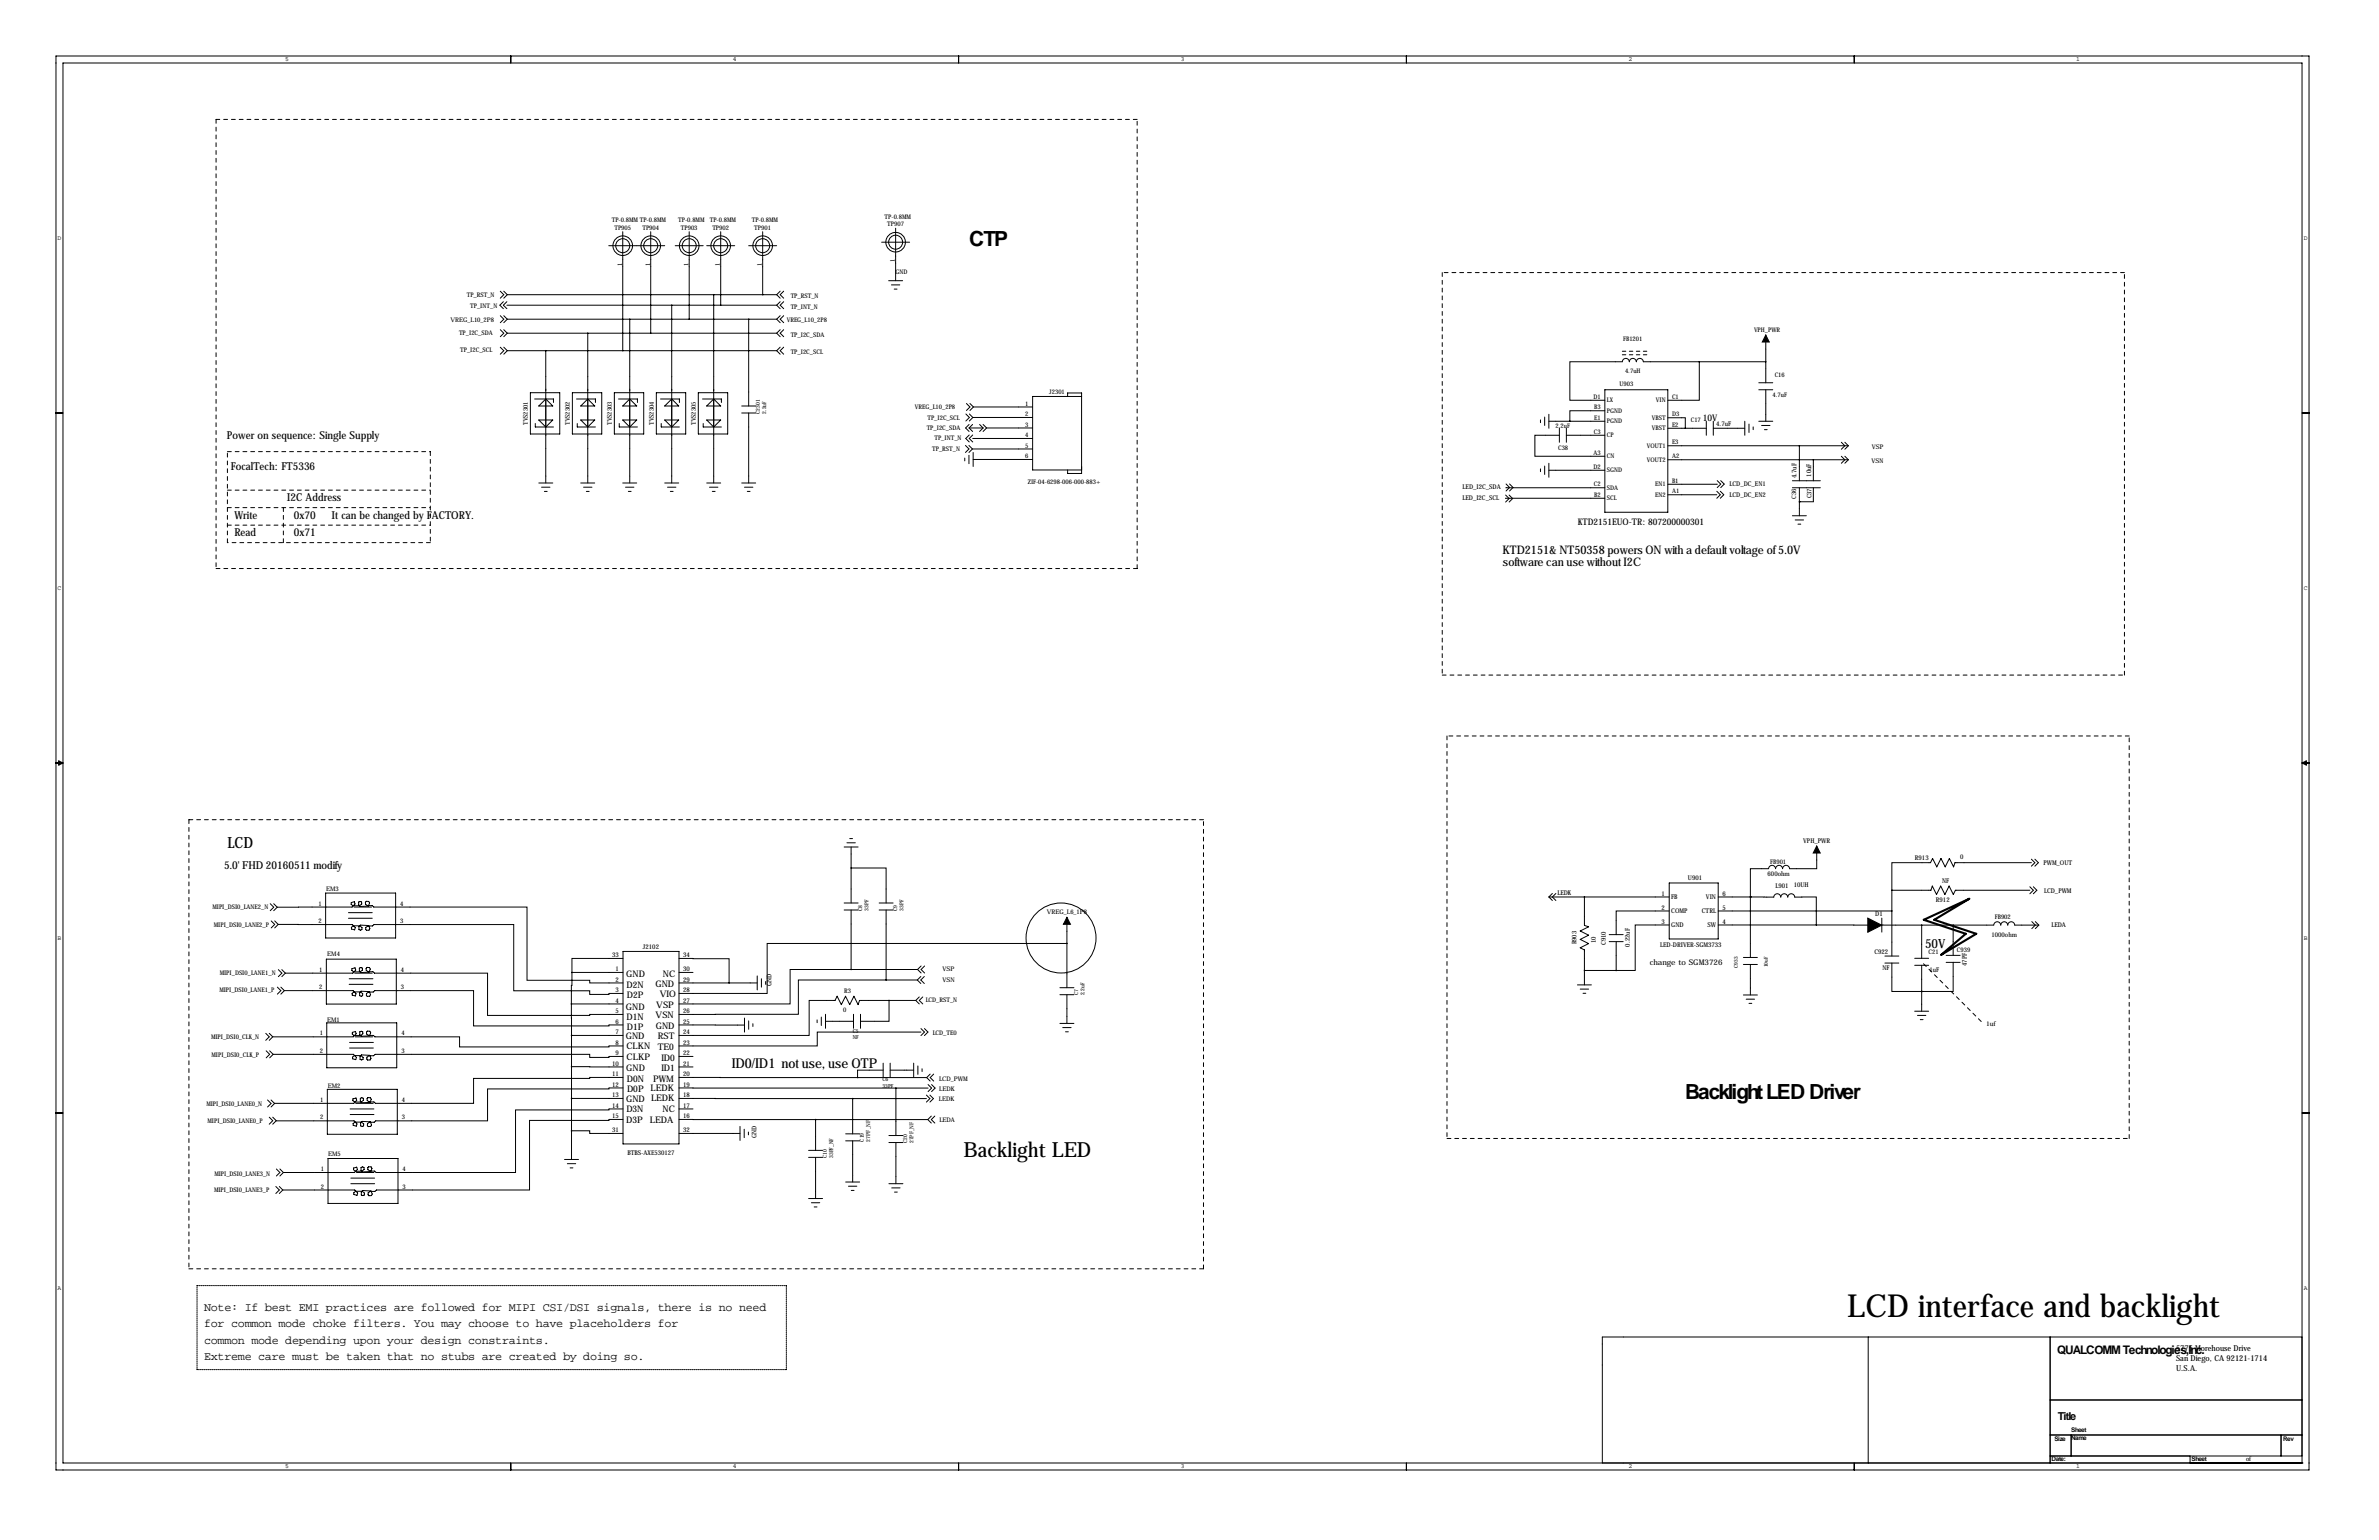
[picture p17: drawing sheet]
<svg xmlns="http://www.w3.org/2000/svg" width="864mm" height="559mm" viewBox="0 0 864 559" stroke-linecap="round" stroke-linejoin="round" font-family="sans-serif">
<defs><g id="words">
<text font-size="11.5" x="670.6" y="478">LCD interface and backlight</text>
<g font-size="7.6">
<text x="351.8" y="89.2">CTP</text>
<text x="611.7" y="398.9">Backlight LED Driver</text>
<text x="349.8" y="419.8">Backlight LED</text>
</g>
<text font-size="5.6" x="82.6" y="307.6">LCD</text>
<text font-size="4.9" x="265.6" y="387.5">ID0/ID1 not use, use OTP</text>
<text font-size="4.6" x="698.8" y="343.8">50V</text>
<g font-size="4.3">
<text x="545.4" y="201.2">KTD2151&amp; NT50358 powers ON with a default voltage of 5.0V</text>
<text x="545.6" y="205.4">software can use without I2C</text>
<text x="74.1" y="475.8">Note: If best EMI practices are followed for MIPI CSI/DSI signals, there is no need</text>
<text x="74.1" y="481.7">for common mode choke filters. You may choose to have placeholders for</text>
<text x="74.1" y="487.5">common mode depending upon your design constraints.</text>
<text x="746.8" y="491.2">QUALCOMM Technologies,Inc.</text>
<text x="74.1" y="493.4">Extreme care must be taken that no stubs are created by doing so.</text>
</g>
<g font-size="4">
<text x="82.4" y="159.3">Power on sequence: Single Supply</text>
<text x="83.8" y="170.5">FocalTech: FT5336</text>
<text x="104.1" y="181.9">I2C Address</text>
<text x="85.1" y="188.2">W</text>
<text x="88.3" y="188.2">rite</text>
<text x="106.7" y="188.2">0x70</text>
<text x="120.3" y="188.3">It can be changed by FACTORY.</text>
<text x="85.1" y="194.6">Read</text>
<text x="106.7" y="194.6">0x71</text>
<text x="81.3" y="315.2">5.0' FHD 20160511 modify</text>
<text x="747" y="515.1">Title</text>
</g>
<g font-size="3.3">
<text x="618.1" y="152.9">10V</text>
<text x="572.8" y="190.6">KTD2151EUO-TR: 807200000301</text>
<text x="227.3" y="354.5">GND</text>
<text x="227.5" y="358.5">D2N</text>
<text x="237.9" y="358.1">GND</text>
<text x="240.6" y="354.4">NC</text>
<text x="227.6" y="362.2">D2P</text>
<text x="238.3" y="365.6">VSP</text>
<text x="239.5" y="361.9">VIO</text>
<text x="227.2" y="366.3">GND</text>
<text x="227.4" y="370.1">D1N</text>
<text x="238" y="369.5">VSN</text>
<text x="227.2" y="377">GND</text>
<text x="227.5" y="373.7">D1P</text>
<text x="238" y="373.4">GND</text>
<text x="238.8" y="377">RST</text>
<text x="227.4" y="380.8">CLKN TE0</text>
<text x="227.3" y="388.8">GND</text>
<text x="227.5" y="384.5">CLKP</text>
<text x="240.1" y="388.7">ID1</text>
<text x="240.1" y="384.8">ID0</text>
<text x="227.5" y="392.5">D0N</text>
<text x="237.1" y="392.5">PWM</text>
<text x="227.3" y="399.8">GND LEDK</text>
<text x="227.6" y="396.2">D0P LEDK</text>
<text x="227.3" y="407.6">D3P LEDA</text>
<text x="227.4" y="403.7">D3N</text>
<text x="240.5" y="403.6">NC</text>
</g>
<g font-size="3">
<text x="789.9" y="490.1">5775 Morehouse Drive</text>
<text x="789.9" y="497.6">U.S.A.</text>
<text x="789.9" y="493.8">San Diego, CA 92121-1714</text>
</g>
<text font-size="2.8" x="598.9" y="350">change to SGM3726</text>
<g font-size="2.4">
<text x="623" y="154.5">4.7uF</text>
<text x="652.1" y="173.5" transform="rotate(-90 652.1 173.5)">4.7uF</text>
<text x="657.5" y="173" transform="rotate(-90 657.5 173)">10uF</text>
<text x="531" y="177.3">LED_I2C_SDA</text>
<text x="627.8" y="176.4">LCD_DC_EN1</text>
<text x="530.9" y="181.5">LED_I2C_SCL</text>
<text x="627.8" y="180.2">LCD_DC_EN2</text>
<text x="654.6" y="305.7">VPH_PW</text>
<text x="663" y="305.7">R</text>
<text x="711.6" y="311.7">0</text>
<text x="641.7" y="317.7">600ohm</text>
<text x="695.1" y="312">R913</text>
<text x="741.8" y="313.9">PW</text>
<text x="744.9" y="313.9">M_OUT</text>
<text x="612.8" y="319.4">U901</text>
<text x="644.6" y="322.2">L901</text>
<text x="651.1" y="321.9">10UH</text>
<text x="705" y="320.5">NF</text>
<text x="742" y="324">LCD_PW</text>
<text x="750.3" y="324">M</text>
<text x="565.4" y="324.7">LEDK</text>
<text x="603.2" y="325">1</text>
<text x="606.7" y="326.3">FB</text>
<text x="619.3" y="326.3">VIN</text>
<text x="625.2" y="325">6</text>
<text x="702.7" y="327.2">R912</text>
<text x="603.2" y="330">2</text>
<text x="603.2" y="335.1">3</text>
<text x="606.7" y="331.4">COMP</text>
<text x="617.8" y="331.4">CTRL</text>
<text x="625.2" y="330">5</text>
<text x="625.2" y="335.1">4</text>
<text x="680.7" y="332.4">D1</text>
<text x="606.7" y="336.5">GND</text>
<text x="619.8" y="336.5">SW</text>
<text x="722.9" y="339.9">1000ohm</text>
<text x="744.7" y="336.5">LEDA</text>
<text x="222.2" y="347.3">33</text>
<text x="233.4" y="344.2">J2102</text>
<text x="248" y="347.3">34</text>
<text x="579.4" y="342.3" transform="rotate(-90 579.4 342.3)">10</text>
<text x="582.9" y="342.9" transform="rotate(-90 582.9 342.9)">C910</text>
<text x="591.7" y="343.5" transform="rotate(-90 591.7 343.5)">0.22uF</text>
<text x="602.7" y="343.6">LED-DRIVER-SGM3733</text>
<text x="680.4" y="346.3">C922</text>
<text x="223.4" y="352.3">1</text>
<text x="248" y="352.3">30</text>
<text x="683.3" y="352">NF</text>
<text x="700.4" y="352.6">1uF</text>
<text x="714" y="350.6" transform="rotate(-90 714 350.6)">47PF</text>
<text x="223.4" y="356.2">2</text>
<text x="223.4" y="360">3</text>
<text x="248" y="356.2">29</text>
<text x="248" y="360">28</text>
<text x="280.1" y="357.8" transform="rotate(-90 280.1 357.8)">GND</text>
<text x="223.4" y="363.8">4</text>
<text x="248" y="363.8">27</text>
<text x="223.4" y="367.6">5</text>
<text x="223.4" y="371.4">6</text>
<text x="248" y="367.6">26</text>
<text x="248" y="371.4">25</text>
<text x="223.4" y="375.2">7</text>
<text x="248" y="375.2">24</text>
<text x="721" y="372.4">1uf</text>
<text x="223.4" y="379">8</text>
<text x="223.4" y="382.8">9</text>
<text x="248" y="379">23</text>
<text x="248" y="382.8">22</text>
<text x="222.2" y="386.6">10</text>
<text x="248" y="386.6">21</text>
<text x="222.2" y="390.4">11</text>
<text x="222.2" y="394.3">12</text>
<text x="248" y="390.4">20</text>
<text x="248" y="394.3">19</text>
<text x="222.2" y="401.9">14</text>
<text x="222.2" y="398.1">13</text>
<text x="248" y="401.9">17</text>
<text x="248" y="398.1">18</text>
<text x="222.2" y="405.7">15</text>
<text x="248" y="405.7">16</text>
<text x="222.2" y="410.8">31</text>
<text x="248" y="410.8">32</text>
<text x="274.7" y="413" transform="rotate(-90 274.7 413)">GND</text>
<text x="227.8" y="419">BTBS-AXE530127</text>
</g>
<g font-size="2.3">
<text x="103.5" y="22.2">5</text>
<text x="266" y="22.2">4</text>
<text x="428.6" y="22.2">3</text>
<text x="591.2" y="22.2">2</text>
<text x="753.7" y="22.2">1</text>
<text x="222.1" y="80.6">TP-0.8MMTP-0.8MM</text>
<text x="223" y="83.3">TP905</text>
<text x="233.2" y="83.3">TP904</text>
<text x="246.2" y="80.6">TP-0.8MM TP-0.8MM</text>
<text x="247.2" y="83.3">TP903</text>
<text x="258.6" y="83.3">TP902</text>
<text x="272.9" y="80.6">TP-0.8MM</text>
<text x="273.8" y="83.3">TP901</text>
<text x="321.1" y="79.3">TP-0.8MM</text>
<text x="322.1" y="82">TP907</text>
<text x="20.9" y="87">D</text>
<text x="836.3" y="87">D</text>
<text x="324.9" y="95.2" transform="rotate(-90 324.9 95.2)">1</text>
<text x="225.8" y="96.4" transform="rotate(-90 225.8 96.4)">1</text>
<text x="236" y="96.4" transform="rotate(-90 236 96.4)">1</text>
<text x="249.9" y="96.4" transform="rotate(-90 249.9 96.4)">1</text>
<text x="261.4" y="96.4" transform="rotate(-90 261.4 96.4)">1</text>
<text x="276.6" y="96.4" transform="rotate(-90 276.6 96.4)">1</text>
<text x="325.1" y="99.3">GND</text>
<text x="169.4" y="107.8">TP_RST_N</text>
<text x="170.7" y="111.7">TP_INT_N</text>
<text x="287" y="108.2">TP_RST_N</text>
<text x="287" y="112">TP_INT_N</text>
<text x="163.5" y="116.7">VREG_L10_2P8</text>
<text x="285.6" y="116.7">VREG_L10_2P8</text>
<text x="166.6" y="121.6">TP_I2C_SDA</text>
<text x="287" y="122.2">TP_I2C_SDA</text>
<text x="589.2" y="123.6">FB1201</text>
<text x="636.7" y="120.5">VPH_PW</text>
<text x="644.9" y="120.5">R</text>
<text x="167" y="127.7">TP_I2C_SCL</text>
<text x="287" y="128.5">TP_I2C_SCL</text>
<text x="589.9" y="135.4">4.7uH</text>
<text x="644.2" y="136.7">C16</text>
<text x="380.9" y="142.8">J2301</text>
<text x="587.9" y="140.2">U903</text>
<text x="643.4" y="144">4.7uF</text>
<text x="332.1" y="148.5">VREG_L10_2P8</text>
<text x="372.1" y="147.2">1</text>
<text x="578.4" y="144.7">D1</text>
<text x="578.7" y="148.5">B3</text>
<text x="583.3" y="146">LX</text>
<text x="583.3" y="149.9">PGND</text>
<text x="601.1" y="146">VIN</text>
<text x="607" y="144.7">C1</text>
<text x="191.7" y="154.2" transform="rotate(-90 191.7 154.2)">TVS2301</text>
<text x="206.9" y="154.2" transform="rotate(-90 206.9 154.2)">TVS2302</text>
<text x="222.1" y="154.2" transform="rotate(-90 222.1 154.2)">TVS2303</text>
<text x="237.4" y="154.2" transform="rotate(-90 237.4 154.2)">TVS2304</text>
<text x="252.6" y="154.2" transform="rotate(-90 252.6 154.2)">TVS2305</text>
<text x="336.7" y="152.5">TP_I2C_SCL</text>
<text x="372.1" y="151">2</text>
<text x="372.1" y="154.8">3</text>
<text x="564.6" y="155.2">2.2uF</text>
<text x="578.7" y="152.3">E1</text>
<text x="583.3" y="153.7">PGND</text>
<text x="599.7" y="152.4">VBST</text>
<text x="607" y="154.9">E2</text>
<text x="607" y="151.1">D3</text>
<text x="613.7" y="153.2">C17</text>
<text x="336.4" y="156.1">TP_I2C_SDA</text>
<text x="339.2" y="159.7">TP_INT_N</text>
<text x="372.1" y="158.6">4</text>
<text x="578.5" y="157.4">C3</text>
<text x="583.3" y="158.7">CP</text>
<text x="599.7" y="156.2">VBST</text>
<text x="607" y="161.2">E3</text>
<text x="338.4" y="163.8">TP_RST_N</text>
<text x="372.1" y="162.4">5</text>
<text x="372.1" y="166.2">6</text>
<text x="565.6" y="163.2">C38</text>
<text x="578.4" y="165">A3</text>
<text x="583.3" y="166.4">CN</text>
<text x="597.8" y="162.6">VOUT1</text>
<text x="597.8" y="167.6">VOUT2</text>
<text x="607" y="166.3">A2</text>
<text x="679.5" y="163">VSP</text>
<text x="578.4" y="170.1">D2</text>
<text x="583.3" y="171.4">SGND</text>
<text x="679.3" y="168.1">VSN</text>
<text x="373.1" y="175.7">ZIF-04-6298-006-000-883+</text>
<text x="578.5" y="176.5">C2</text>
<text x="583.3" y="177.8">SDA</text>
<text x="600.9" y="176.5">EN1</text>
<text x="607" y="175.2">B1</text>
<text x="607" y="179">A1</text>
<text x="578.7" y="180.3">B2</text>
<text x="583.3" y="181.6">SCL</text>
<text x="600.9" y="180.3">EN2</text>
<text x="652" y="181" transform="rotate(-90 652 181)">C36</text>
<text x="657.6" y="180.9" transform="rotate(-90 657.6 180.9)">C37</text>
<text x="20.9" y="214">C</text>
<text x="836.3" y="214">C</text>
<text x="642.6" y="313.5">FB901</text>
<text x="118.4" y="323.4">EM3</text>
<text x="77.1" y="329.8">MIPI_DSI0_LANE2_N</text>
<text x="115.7" y="328.6">1</text>
<text x="145.3" y="328.6">4</text>
<text x="115.7" y="335">2</text>
<text x="145.3" y="335">3</text>
<text x="380" y="331.6">VREG_L6_1P8</text>
<text x="724.1" y="333.3">FB902</text>
<text x="20.9" y="341">B</text>
<text x="77.7" y="336.3">MIPI_DSI0_LANE2_P</text>
<text x="836.3" y="341">B</text>
<text x="118.8" y="347">EM4</text>
<text x="572.3" y="342.7" transform="rotate(-90 572.3 342.7)">R903</text>
<text x="700.1" y="346.3">C21</text>
<text x="710.4" y="345.4">C939</text>
<text x="79.8" y="353.7">MIPI_DSI0_LANE1_N</text>
<text x="115.9" y="352.6">1</text>
<text x="145.5" y="352.6">4</text>
<text x="342.2" y="352.5">VSP</text>
<text x="115.9" y="359">2</text>
<text x="145.5" y="359">3</text>
<text x="342.2" y="356.5">VSN</text>
<text x="79.6" y="360.1">MIPI_DSI0_LANE1_P</text>
<text x="306.4" y="360.5">R3</text>
<text x="336" y="363.5">LCD_RST_N</text>
<text x="118.8" y="370.8">EM1</text>
<text x="306.1" y="367.2">0</text>
<text x="76.6" y="376.9">MIPI_DSI0_CLK_N</text>
<text x="116.1" y="375.7">1</text>
<text x="145.7" y="375.7">4</text>
<text x="338.6" y="375.5">LCD_TE0</text>
<text x="76.8" y="383.5">MIPI_DSI0_CLK_P</text>
<text x="116.1" y="382.1">2</text>
<text x="145.7" y="382.1">3</text>
<text x="119" y="394.8">EM2</text>
<text x="340.9" y="392.2">LCD_PWM</text>
<text x="340.9" y="395.8">LEDK</text>
<text x="74.9" y="401.3">MIPI_DSI0_LANE0_N</text>
<text x="116.3" y="399.8">1</text>
<text x="145.9" y="399.8">4</text>
<text x="340.8" y="399.5">LEDK</text>
<text x="75.3" y="407.5">MIPI_DSI0_LANE0_P</text>
<text x="116.3" y="406.2">2</text>
<text x="145.9" y="406.2">3</text>
<text x="341" y="407.2">LEDA</text>
<text x="119.1" y="419.5">EM5</text>
<text x="116.5" y="424.9">1</text>
<text x="146.2" y="424.9">4</text>
<text x="77.8" y="426.6">MIPI_DSI0_LANE3_N</text>
<text x="116.5" y="431.3">2</text>
<text x="146.2" y="431.3">3</text>
<text x="77.7" y="432.7">MIPI_DSI0_LANE3_P</text>
<text x="20.9" y="468">A</text>
<text x="836.3" y="468">A</text>
<text x="751.8" y="519.6">Sheet</text>
<text x="745.7" y="522.7">Size</text>
<text x="751.8" y="522.5">Name</text>
<text x="828.8" y="523">Rev</text>
<text x="103.5" y="532.8">5</text>
<text x="266" y="532.8">4</text>
<text x="428.6" y="532.8">3</text>
<text x="591.2" y="532.8">2</text>
<text x="744.7" y="530.1">Date:</text>
<text x="753.7" y="532.8">1</text>
<text x="795.5" y="530.1">Sheet</text>
<text x="815.3" y="530.1">of</text>
</g>
<g font-size="2">
<text x="275.8" y="150.1" transform="rotate(-90 275.8 150.1)">C2301</text>
<text x="278.1" y="150.1" transform="rotate(-90 278.1 150.1)">2.2uF</text>
<text x="313" y="330.5" transform="rotate(-90 313 330.5)">C8</text>
<text x="315.3" y="330.5" transform="rotate(-90 315.3 330.5)">33PF</text>
<text x="325.7" y="330.5" transform="rotate(-90 325.7 330.5)">C9</text>
<text x="328" y="330.5" transform="rotate(-90 328 330.5)">33PF</text>
<text x="391.4" y="361.2" transform="rotate(-90 391.4 361.2)">C7</text>
<text x="393.6" y="361.2" transform="rotate(-90 393.6 361.2)">2.2uF</text>
<text x="309.6" y="374.6">C5</text>
<text x="309.6" y="376.9">NF</text>
<text x="320.3" y="392.4">C6</text>
<text x="320.3" y="394.7">33PF</text>
<text x="313.6" y="414.2" transform="rotate(-90 313.6 414.2)">C19</text>
<text x="315.9" y="414.2" transform="rotate(-90 315.9 414.2)">27PF_NF</text>
<text x="329.3" y="414.8" transform="rotate(-90 329.3 414.8)">C20</text>
<text x="331.6" y="414.8" transform="rotate(-90 331.6 414.8)">27PF_NF</text>
<text x="300.1" y="420.2" transform="rotate(-90 300.1 420.2)">C10</text>
<text x="302.4" y="420.2" transform="rotate(-90 302.4 420.2)">33PF_NF</text>
</g>
<g font-size="1.9">
<text x="630.8" y="351.2" transform="rotate(-90 630.8 351.2)">C933</text>
<text x="641.8" y="351" transform="rotate(-90 641.8 351)">10uF</text>
</g>
</g></defs>
<path d="M71.5 466.5h213.9M285.4 466.5v30.5M71.5 497v-30.5M285.4 497h-213.9" fill="none" stroke="#000" stroke-width=".36" stroke-dasharray=".4 .4"/>
<g fill="none" stroke="#000" stroke-width=".36">
<path d="M20.3 20.3h817.9v513.1h-817.9zM22.9 22.9h812.8v508h-812.8zM185.4 20.3v2.6M348 20.3v2.6M510.5 20.3v2.6M673.1 20.3v2.6M221 89.2h20.3M226.1 84.1v43.2M236.2 84.1v36.8M245.1 89.2h10.2M250.2 84.1v31.7M256.5 89.2h10.2"/>
<path d="M261.6 84.1v26.6M271.8 89.2h10.1M276.9 84.1v22.8M320 87.9h10.2M325.1 82.8v19.1M181.6 105.7l1.3 1.2-1.3 1.3M181.6 114.6l1.3 1.2-1.3 1.3M181.6 119.6l1.3 1.3-1.3 1.3M182.7 109.5l-1.2 1.2 1.2 1.3M182.9 105.7l1.2 1.2M182.9 114.6l1.2 1.2M182.9 119.6l1.2 1.3"/>
<path d="M184 109.5l-1.3 1.2 1.3 1.3M184 110.7h97.9M184.1 106.9l-1.2 1.3M184.1 115.8l-1.2 1.3M184.1 106.9h97.8M184.1 115.8h97.8M228.6 115.8v59.5M243.8 110.7v64.6M259.1 106.9v68.4M271.8 115.8v31.5M281.9 106.9l1.3 1.3M281.9 110.7l1.3 1.3"/>
<path d="M281.9 115.8l1.3 1.3M283.2 105.7l-1.3 1.2M283.2 109.5l-1.3 1.2M283.2 114.6l-1.3 1.2M283.2 119.6l-1.3 1.3M284.5 105.7l-1.3 1.2 1.3 1.3M284.5 109.5l-1.3 1.2 1.3 1.3M284.5 114.6l-1.3 1.2 1.3 1.3M284.5 119.6l-1.3 1.3 1.3 1.3M322.6 101.9h5.1M323.6 103.4h3M324.6 104.9h1"/>
<path d="M181.6 126l1.3 1.3-1.3 1.2M182.9 126l1.2 1.3M184.1 120.9l-1.2 1.3M184.1 127.3l-1.2 1.2M184.1 120.9h97.8M184.1 127.3h97.8M198.1 127.3v48M213.4 120.9v54.4M281.9 120.9l1.3 1.3M281.9 127.3l1.3 1.2M283.2 126l-1.3 1.3M284.5 126l-1.3 1.3 1.3 1.2"/>
<path d="M588.9 128.7h1.3M588.9 127.5h1.3M591.5 128.7h1.2M591.5 127.5h1.2M594 128.7h1.3M594 127.5h1.3M596.5 128.7h1.3M596.5 127.5h1.3M616.9 131.3v13.9h-11.5M638.5 138.9h5M641 131.3h-44.5a1.27 1.27 0 0 0-1.2-1.3 1.27 1.27 0 0 0-1.3 1.3 1.27 1.27 0 0 0-1.3-1.3 1.27 1.27 0 0 0-1.2 1.3 1.27 1.27 0 0 0-1.3-1.3 1.27 1.27 0 0 0-1.3 1.3h-19v13.9h12.7M641 121.6v17.3"/>
<path d="M20.3 149.9h2.6M192.5 142.5h10.7v15h-10.7zM194.1 144.8h6.8v1.3M194.3 153.7v1.2h6.6M195.6 152.4h5.1l-2.6 2.5zM198.1 144.8l2.6 2.5h-5.1zM207.8 142.5h10.6v15h-10.6zM209.3 144.8h6.9v1.3M209.5 153.7v1.2h6.7M210.8 152.4h5.1l-2.5 2.5zM210.8 147.3l2.6-2.5 2.5 2.5zM223 142.5h10.7v15h-10.7z"/>
<path d="M224.5 144.8h6.9v1.3M224.8 153.7v1.2h6.6M226.1 152.4h5l-2.5 2.5zM226.1 147.3l2.5-2.5 2.5 2.5zM238.3 142.5h10.6v15h-10.6zM239.8 144.8h6.8v1.3M240 153.7v1.2h6.6M241.3 152.4h5.1l-2.6 2.5zM241.3 147.3l2.5-2.5 2.6 2.5zM253.5 142.5h10.7v15h-10.7zM255 144.8h6.9v1.3M255.3 153.7v1.2h6.6"/>
<path d="M256.5 152.4h5.1l-2.5 2.5zM256.5 147.3l2.6-2.5 2.5 2.5zM269.2 149.9h5.1M269.2 147.3h5.1M271.8 149.9v25.4M350.6 150.2l1.3 1.3-1.3 1.3M350.8 146.4l1.3 1.3-1.3 1.2M351.8 155.3h5.1M351.8 154l-1.3 1.3 1.3 1.3M351.8 155.3l1.3 1.3M351.8 157.8l-1.2 1.3 1.2 1.3M351.9 150.2l1.3 1.3"/>
<path d="M352.1 146.4l1.3 1.3M353.1 154l-1.3 1.3M353.1 159.1h21.8M353.1 157.8l-1.3 1.3 1.3 1.3M353.2 151.5h21.7M353.2 151.5l-1.3 1.3M353.4 147.7h21.5M353.4 147.7l-1.3 1.2M355.6 154l1.3 1.3M356.9 154l1.2 1.3M356.9 155.3l-1.3 1.3M358.1 155.3h16.8"/>
<path d="M358.1 155.3l-1.2 1.3M387.6 143.9v-1.3h5v29.2h-5v-1.3M392.6 143.9h-17.7v26.6h17.7M559.2 152.3v1.1M560.7 151.3v3.1M562.3 152.9h20.3M562.3 150.3v5.1M566.1 157.9h-8.9v7.7h25.4M566.1 155.4v5.1M568.6 157.9h14M568.6 155.4v5.1M582.6 149h-12.7v3.9"/>
<path d="M582.6 141.4h22.8v44.5h-22.8zM605.4 151.6h6.4v3.8M605.4 155.4h14M619.4 152.9v5M621.9 155.4h11.5M621.9 152.9v5M633.4 152.9v5M634.9 153.9v3M636.4 154.9v1M638.5 141.4h5M638.5 152.9h5M639.5 154.4h3"/>
<path d="M640.5 155.9h1M641 141.4v11.5M835.7 149.9h2.5M195.6 175.3h5.1M196.6 176.8h3M197.6 178.3h1M210.8 175.3h5.1M211.8 176.8h3.1M212.9 178.3h1M226.1 175.3h5M227.1 176.8h3M228.1 178.3h1"/>
<path d="M241.3 175.3h5.1M242.3 176.8h3.1M243.3 178.3h1M256.5 175.3h5.1M257.6 176.8h3M258.6 178.3h1M269.2 175.3h5.1M270.3 176.8h3M271.3 178.3h1M350.2 166.2v1M350.5 161.6l1.2 1.3-1.2 1.3M351.7 165.2v3"/>
<path d="M351.7 161.6l1.3 1.3M353 162.9h21.9M353 162.9l-1.3 1.3M353.3 166.7h21.6M353.3 164.2v5.1M546.6 179.6l1.2 1.3-1.2 1.3M546.7 176.9l35.9 .1M546.7 175.6l1.3 1.3-1.3 1.3M547.8 179.6l1.3 1.3-1.3 1.3M548 175.6l1.2 1.3-1.2 1.3M559.2 170.1v1M560.7 169.1v3.1"/>
<path d="M562.3 170.6h20.3M562.3 168.1v5.1M605.4 161.7h65.6M605.4 166.8h65.6M605.4 179.5h17.8M623.2 178.3l1.3 1.2-1.3 1.3M623.4 175.7h-18M623.4 174.4l1.2 1.3-1.2 1.2M624.5 178.3l1.3 1.2-1.3 1.3M624.6 174.4l1.3 1.3-1.3 1.2M650.6 177h10.2M650.6 174.4h10.2"/>
<path d="M653.2 161.7v12.7M653.2 177v10.1M658.3 166.8v7.6M658.3 177v5.1h-5.1M668.4 160.5l1.3 1.2-1.3 1.3M668.4 165.6l1.3 1.2-1.3 1.3M669.7 160.5l1.3 1.2M669.7 165.6l1.3 1.2M671 161.7l-1.3 1.3M671 166.8l-1.3 1.3M582.6 180.8l-36 .1M650.6 187.1h5.1"/>
<path d="M651.7 188.7h3M652.7 190.2h1M653.2 182.1h.1M20.3 276.9h2.6M21.3 276.1l1.6 .8-1.6 .7zM835.7 276.9h2.5M835.7 276.9l1.5-.8v1.5zM306.4 307.3h5.1M307.4 305.8h3.1M308.5 304.3h1M309 315h12.7v12.7M309 307.3v20.4"/>
<path d="M659.5 307v8.2h-9.9a1.27 1.27 0 0 0-1.2-1.2 1.27 1.27 0 0 0-1.3 1.2 1.27 1.27 0 0 0-1.3-1.2 1.27 1.27 0 0 0-1.3 1.2 1.27 1.27 0 0 0-1.2-1.2 1.27 1.27 0 0 0-1.3 1.2h-6.6v10.3M737.4 313h-27.7l-.5 1.6-1.6-3.1-1.5 3.1-1.5-3.1-1.5 3.1-1.6-3.1-.7 1.5h-14v10M737.4 311.8l1.3 1.2-1.3 1.3M738.7 311.8l1.3 1.2-1.3 1.3M98.1 327.9l1.3 1.3-1.3 1.3M98.5 334.2l1.2 1.2-1.2 1.3M99.4 327.9l1.2 1.3M99.7 334.2l1.3 1.2M100.6 329.2l27.2-.1 1.1-1.1-.3-.8-1.1 .3v.6l.6 .6h2.4l.8-.7v-.7l-.5-.2-.6 .2v1.1l.5 .5 3-.1 .5-1.1-.3-.6h-1l-.3 .3 .1 .7 .8 .5h1.6l.6 .5h55.6v26.6h22.8v1h12.1M100.6 329.2l-1.2 1.3M101 335.4l26.9 .1 1.1 1.1-.3 .8-1.1-.3v-.6l.6-.6h2.4l.8 .7v.7l-.5 .2-.6-.2v-1.1l.5-.5 3 .1 .5 1.2-.3 .5-1 .1-.3-.4 .1-.7 .8-.5h1.6l.6-.5h50.7v24h27.6v1.3h7v-.3h5.1M101 335.4l-1.3 1.3"/>
<path d="M118.2 324.1h25.4v16.3h-25.4zM126.5 331.2h8.6M126.5 333.2h8.6M128.5 329.1h6.4M306.4 330.2h5.1M306.4 327.7h5.1M309 330.2v21.6M319.1 330.2h5.1M319.1 327.7h5.1M321.7 330.2v25.4M387.3 332.8v25.6M562.3 325.5h43.6"/>
<path d="M562.3 325.5l1.2 1.2M563.5 324.2l-1.2 1.3M564.8 324.2l-1.3 1.3 1.3 1.2M575.2 325.5v10.3l1.5 .5-3.1 1.5 3.1 1.5-3.1 1.6 3.1 1.5-3.1 1.5 1.6 .8v12.7M584.1 339.1h5.1M605.9 330.6h-19.2v8.5M605.9 335.6h-12.3v16.5h-6.9M605.9 320.4h17.8v20.3h-17.8zM623.7 325.5h11.7M623.7 330.6h63.1M623.7 335.6h35.6M635.4 325.5h8.5a1.27 1.27 0 0 1 1.3-1.2 1.27 1.27 0 0 1 1.2 1.2 1.27 1.27 0 0 1 1.3-1.2 1.27 1.27 0 0 1 1.3 1.2 1.27 1.27 0 0 1 1.2-1.2 1.27 1.27 0 0 1 1.3 1.2h7.8v10.1"/>
<path d="M635.4 325.5h.1M635.4 325.5v21.9M659.3 335.6l18.7 .1M683.1 335.7h40.6a1.27 1.27 0 0 1 1.3-1.2 1.27 1.27 0 0 1 1.3 1.2 1.27 1.27 0 0 1 1.3-1.2 1.27 1.27 0 0 1 1.2 1.2 1.27 1.27 0 0 1 1.3-1.2 1.27 1.27 0 0 1 1.3 1.2h8.7M683.1 333.1v5.1M686.8 323v23.9M686.8 323h14.1l.5-1.5 1.6 3.1 1.5-3.1 1.5 3.1 1.5-3.1 1.6 3.1 .7-1.6h27.1M697.6 335.7v12M709 335.7v11M736.9 321.8l1.2 1.2-1.2 1.3M737.6 334.4l1.2 1.3-1.2 1.3M738.1 321.8l1.3 1.2-1.3 1.3"/>
<path d="M738.8 334.4l1.3 1.3M740.1 335.7l-1.3 1.3M100.7 358.2l1.3 1.3-1.3 1.2M101 351.8l1.3 1.3-1.3 1.3M102 358.2l1.2 1.3M102.3 351.8l1.3 1.3M103.2 359.5h25l1 1.1-.2 .8-1.1-.3-.1-.6 .7-.6h2.4l.8 .7-.1 .7-.5 .2-.5-.2v-1.1l.5-.5 3 .1 .4 1.1-.3 .6h-.9l-.3-.3v-.7l.8-.5h1.7l.5-.5h35.9v12.8h49.2v-.4h5.1M103.2 359.5l-1.2 1.2M103.6 353.1h24.5l1-1.1-.2-.8-1.1 .3-.1 .6 .7 .6h2.4l.8-.7-.1-.7-.5-.2-.5 .2v1l.5 .6 3-.1 .4-1.2-.3-.5-.9-.1-.3 .4v.7l.8 .5h1.7l.5 .5h41.1v15.4h37.1v-.4h12.1M103.6 353.1l-1.3 1.3M118.5 348h25.4v16.3h-25.4zM126.7 355.1h8.7"/>
<path d="M126.7 357.2h8.7M128.8 353.1h6.3M207.6 352.9l-.2 11.4M207.6 352.9h18.6M226.2 347.8h-18.6v5.1M226.2 345.2h20.3v69.9h-20.3zM246.5 347.8l18.2 .1v8.8M246.5 352.9h5.1M246.5 356.7h28.4M274.9 354.1v5.1M276.4 355.1v3.1M277.9 356.2v1"/>
<path d="M309 351.8h-22.2v12.5h-40.3M309 351.8h24.1M321.7 355.6h-31.9v12.4l-43.3 .1M321.7 355.6h11.3M333 355.6l1.3 1.3M333.1 351.8l1.3 1.3M334.3 354.3l-1.3 1.3M334.4 350.5l-1.3 1.3M335.5 354.3l-1.2 1.3 1.2 1.3M335.6 350.5l-1.2 1.3 1.2 1.3M384.8 358.4h5M387.3 342.3h-108.8v18.2h-32"/>
<path d="M572.6 357.4h5.1M573.6 358.9h3.1M575.2 352.1h11.5M584.1 341.7h5.1M586.7 341.7v10.4M632.9 347.4h5M632.9 350h5M635.4 350v11M684.2 346.9h5.1M684.2 349.5h5.1M686.8 349.5v10.3h10.8M695 347.7h5.1"/>
<path d="M695 350.3h5.1M697.6 359.8h.1M697.6 350.3v16.6M706.5 346.7h5.1M706.5 349.2h5.1M709 349.2v10.6h-11.4M96.5 375l1.2 1.2-1.2 1.3M97.7 375l1.3 1.2M99 376.2h29.2l1.1-1.1-.3-.8-1.1 .3v.6l.6 .6h2.4l.8-.7v-.7l-.5-.2-.6 .2v1.1l.5 .5 3-.1 .5-1.1-.3-.6-1-.1-.3 .4 .1 .7 .8 .5h1.6l.6 .5h30.7v3.7h54.3v-.4h5.1M99 376.2l-1.3 1.3M118.6 371.1h25.4v16.4h-25.4zM126.9 378.3h8.6"/>
<path d="M128.9 376.2h6.4M207.4 364.3l.1 11.4M207.4 364.3h18.8M207.5 375.7h18.7M207.5 375.7v45M246.5 371.9l23.8 .1M270.3 369.4v5.1M271.8 370.4v3.1M273.3 371.4v1.1M296.6 370.1v1M298.1 369.1v3M299.7 370.6h10.1"/>
<path d="M299.7 368v5.1M309.8 368v5.1M312.4 368v5.1M322.7 363v7.6h-10.3M332.4 363h-20.4l-.5 1.5-1.5-3-1.5 3-1.6-3-1.5 3-1.5-3-.8 1.5h-9.4v12.7h-47.2M332.4 363l1.3 1.3M333.7 361.7l-1.3 1.3M334.3 374.5h-37.6v5h-50.2M334.3 373.2l1.3 1.3-1.3 1.3M335 361.7l-1.3 1.3 1.3 1.3M335.6 373.2l1.3 1.3-1.3 1.3M384.8 360.9h5"/>
<path d="M384.8 371.3h5M385.8 372.9h3M386.8 374.4h1M387.3 360.9v10.4M574.6 360.4h1.1M632.9 361h5M633.9 362.6h3M634.9 364.1h1M695 366.9h5.1M696.1 368.5h3M697.1 370h1M96.6 381.3l1.3 1.3-1.3 1.2"/>
<path d="M97.1 399.1l1.3 1.3-1.3 1.3M97.9 381.3l1.3 1.3M98.4 399.1l1.3 1.3M99.2 382.6h29.1l1.1 1.1-.3 .8-1.1-.3v-.6l.6-.6h2.4l.8 .7v.7l-.5 .2-.6-.2v-1.1l.5-.5 3 .1 .5 1.1-.3 .6-.9 .1-.4-.4 .1-.7 .8-.5h1.6l.6-.5h77.9v1.1h7v-.4h5.1M99.2 382.6l-1.3 1.2M118.8 395.3h25.4v16.3h-25.4zM126.9 380.3h8.6M207.5 387l18.7 .1M207.5 398.6h18.7M226.2 391h-12.1v.3h-42.2v9.1h-35.6l-.6-.6h-1.6l-.8-.5-.1-.7 .4-.3h.9l.3 .6-.5 1.1-3 .2-.5-.6v-1.1l.6-.2 .5 .2v.7l-.8 .7h-2.4l-.6-.6v-.6l1.1-.3 .3 .8-1.1 1.2h-28.7M226.2 394.8h-5.1v.3h-44.1v11.6h-40.6l-.6 .5h-1.6l-.8 .5-.1 .7 .4 .4 .9-.1 .3-.5-.5-1.1-3-.2-.5 .6v1l.6 .2 .5-.2v-.7l-.8-.6h-2.4l-.6 .5v.6l1.1 .3 .3-.8-1.1-1.1h-28.2M246.5 394.8h78.7"/>
<path d="M246.5 398.6h63M246.5 391h64.8M246.5 383.3h5.1M246.5 387.1h5.1M309.5 398.6v12.8M309.5 398.6h26.8M311.3 391h25.1M320.6 388.3h-9.3v2.7M320.6 385.8v5.1M323.1 385.8v5.1M323.1 388.3h8.6M325.2 394.8v17.2"/>
<path d="M325.2 394.8h11.7M331.7 385.8v5.1M333.2 386.8v3M334.7 387.8v1M336.3 397.4l1.3 1.2-1.3 1.3M336.4 391l1.3 1.3M336.9 393.5l1.3 1.3-1.3 1.3M337.6 397.4l1.2 1.2-1.2 1.3M337.7 389.7l-1.3 1.3M338.2 393.5l1.2 1.3-1.2 1.3M338.9 389.7l-1.2 1.3 1.2 1.3M20.3 403.9h2.6"/>
<path d="M97.7 405.4l1.3 1.3-1.3 1.2M99 405.4l1.3 1.3M99.7 400.4l-1.3 1.3M100.3 406.7l-1.3 1.2M127.1 402.4h8.6M127.1 404.4h8.6M129.1 400.4h6.4M207.5 410.3h6.6v1h12.1M226.2 402.4h-5.1v.3h-34v22.7h-50.5l-.6-.5h-1.7l-.7-.5-.1-.7 .3-.3h.9l.3 .6-.4 1.1-3 .1-.5-.5v-1.1l.5-.2 .5 .2 .1 .7-.8 .7h-2.4l-.7-.6 .1-.6 1.1-.3 .2 .8-1 1.1h-25.8M226.2 406.2h-5.1v.4h-28.9v25.2h-55.5l-.6 .5h-1.7l-.7 .5-.1 .7 .3 .4 .9-.1 .3-.5-.4-1.1-3-.2-.5 .6v1l.5 .2 .5-.2 .1-.7-.8-.6h-2.4l-.7 .5 .1 .6 1.1 .3 .2-.8-1-1.1h-26.1M246.5 406.2h49.6M246.5 402.4h5.1"/>
<path d="M246.5 411.3h22.1M268.6 408.7v5.1M270.2 409.8v3M271.7 410.8v1M293.5 420h5.1M293.5 417.4h5.1M296.1 406.2v11.2M296.1 420v14.9M296.1 406.2h40.7M307 414h5.1M307 411.4h5.1M309.5 414v14.9"/>
<path d="M322.7 414.6h5.1M322.7 412h5.1M325.2 414.6v14.9M336.8 406.2l1.3 1.3M338.1 405l-1.3 1.2M339.3 405l-1.2 1.2 1.2 1.3M835.7 403.9h2.5M100.1 430.5l1.3 1.3-1.3 1.3M100.3 424.2l1.3 1.2-1.3 1.3M101.4 430.5l1.3 1.3M101.6 424.2l1.3 1.2M102.7 431.8l-1.3 1.3"/>
<path d="M102.9 425.4l-1.3 1.3M119.1 420.4h25.4v16.3h-25.4zM127.4 427.5h8.6M127.4 429.5h8.6M129.4 425.4h6.3M204.9 420.7h5.1M205.9 422.2h3.1M207 423.8h1M293.5 434.9h5.1M294.5 436.4h3.1M295.6 437.9h1M307 428.9h5.1"/>
<path d="M308 430.4h3M309 432h1M322.7 429.5h5.1M323.7 431h3M324.7 432.6h1M678.2 485.1v45.8M744.2 485.1v45.8M835.7 485.1h-254v45.8M744.2 508h91.5M185.4 530.9v2.5M348 530.9v2.5M510.5 530.9v2.5"/>
<path d="M673.1 530.9v2.5M744.2 520.7h91.5M744.2 528.3h91.5M751.8 520.7v7.6M795 530.9h.1M795 528.3v2.6M828 520.7v7.6M835.7 530.9h.1"/>
<circle cx="226.1" cy="89.2" r="3.6"/>
<circle cx="226.1" cy="89.2" r="2.54"/>
<circle cx="236.2" cy="89.2" r="3.6"/>
<circle cx="236.2" cy="89.2" r="2.54"/>
<circle cx="250.2" cy="89.2" r="3.6"/>
<circle cx="250.2" cy="89.2" r="2.54"/>
<circle cx="261.6" cy="89.2" r="3.6"/>
<circle cx="261.6" cy="89.2" r="2.54"/>
<circle cx="276.9" cy="89.2" r="3.6"/>
<circle cx="276.9" cy="89.2" r="2.54"/>
<circle cx="325.1" cy="87.9" r="3.6"/>
<circle cx="325.1" cy="87.9" r="2.54"/>
<circle cx="385.2" cy="340.4" r="12.7"/>
</g>
<g fill="none" stroke="#000" stroke-width=".36" stroke-dasharray="1.4 1.4">
<path d="M78.4 43.3v163M412.8 43.3h-334.4M523.5 98.9v146.1M771.2 98.9h-247.7M82.5 163.9h73.7M82.5 177.9h73.7M156.2 163.9v33M82.5 184.2h73.7M82.5 196.9v-33M82.5 190.6h73.7M102.9 184.2v12.7M156.2 196.9h-73.7"/>
<path d="M78.4 206.3h334.4M412.8 206.3v-163M523.5 245h247.7M771.2 245v-146.1M525.3 267.1v146M772.9 267.1h-247.6M68.6 297.4v163M436.9 297.4h-368.3M698.2 349.7l21.8 21.8M525.3 413.1h247.6M772.9 413.1v-146M68.6 460.4h368.3"/>
<path d="M436.9 460.4v-163"/>
</g>
<path d="M698.3 333.8l16.6-7.7-12.7 7.7 15.2 5-12.7 7.7 8.9-7.7z" fill="none" stroke="#000" stroke-width=".76"/>
<path d="M641 121.6l1.3 2.5h-2.6zM659.5 307l1.3 2.5h-2.6zM387.3 332.8l1.3 2.6h-2.6zM678 333.1l5.1 2.6-5.1 2.6z" fill="#000" stroke="#000" stroke-width=".36"/>
<path d="M276.8 106.9a.05 .05 0 0 0 .1 0 .05 .05 0 0 0-.1 0zM226 127.3a.05 .05 0 0 0 .1 0 .05 .05 0 0 0-.1 0zM213.3 120.9a.05 .05 0 0 0 .1 0 .05 .05 0 0 0-.1 0zM243.8 110.7a.05 .05 0 0 0 .1 0 .05 .05 0 0 0-.1 0zM207.4 375.7a.05 .05 0 0 0 .1 0 .05 .05 0 0 0-.1 0zM207.4 387a.05 .05 0 0 0 .1 0 .05 .05 0 0 0-.1 0zM207.4 398.6a.05 .05 0 0 0 .1 0 .05 .05 0 0 0-.1 0zM207.4 410.3a.05 .05 0 0 0 .1 0 .05 .05 0 0 0-.1 0zM308.9 351.8a.05 .05 0 0 0 .1 0 .05 .05 0 0 0-.1 0zM321.6 355.6a.05 .05 0 0 0 .1 0 .05 .05 0 0 0-.1 0zM308.9 315a.05 .05 0 0 0 .1 0 .05 .05 0 0 0-.1 0zM322.7 363a.05 .05 0 0 0 .1 0 .05 .05 0 0 0-.1 0zM296 406.2a.05 .05 0 0 0 .1 0 .05 .05 0 0 0-.1 0zM264.6 356.7a.05 .05 0 0 0 .1 0 .05 .05 0 0 0-.1 0zM575.1 352.1a.05 .05 0 0 0 .1 0 .05 .05 0 0 0-.1 0zM686.7 330.6a.05 .05 0 0 0 .1 0 .05 .05 0 0 0-.1 0zM686.7 323a.05 .05 0 0 0 .1 0 .05 .05 0 0 0-.1 0zM575.1 325.5a.05 .05 0 0 0 .1 0 .05 .05 0 0 0-.1 0zM659.3 335.6a.05 .05 0 0 0 .1 0 .05 .05 0 0 0-.1 0zM658.2 166.8a.05 .05 0 0 0 .1 0 .05 .05 0 0 0-.1 0zM616.8 131.3a.05 .05 0 0 0 .1 0 .05 .05 0 0 0-.1 0z" fill="#000" stroke="#000" stroke-width=".51"/>
<use href="#words"/>
</svg>
